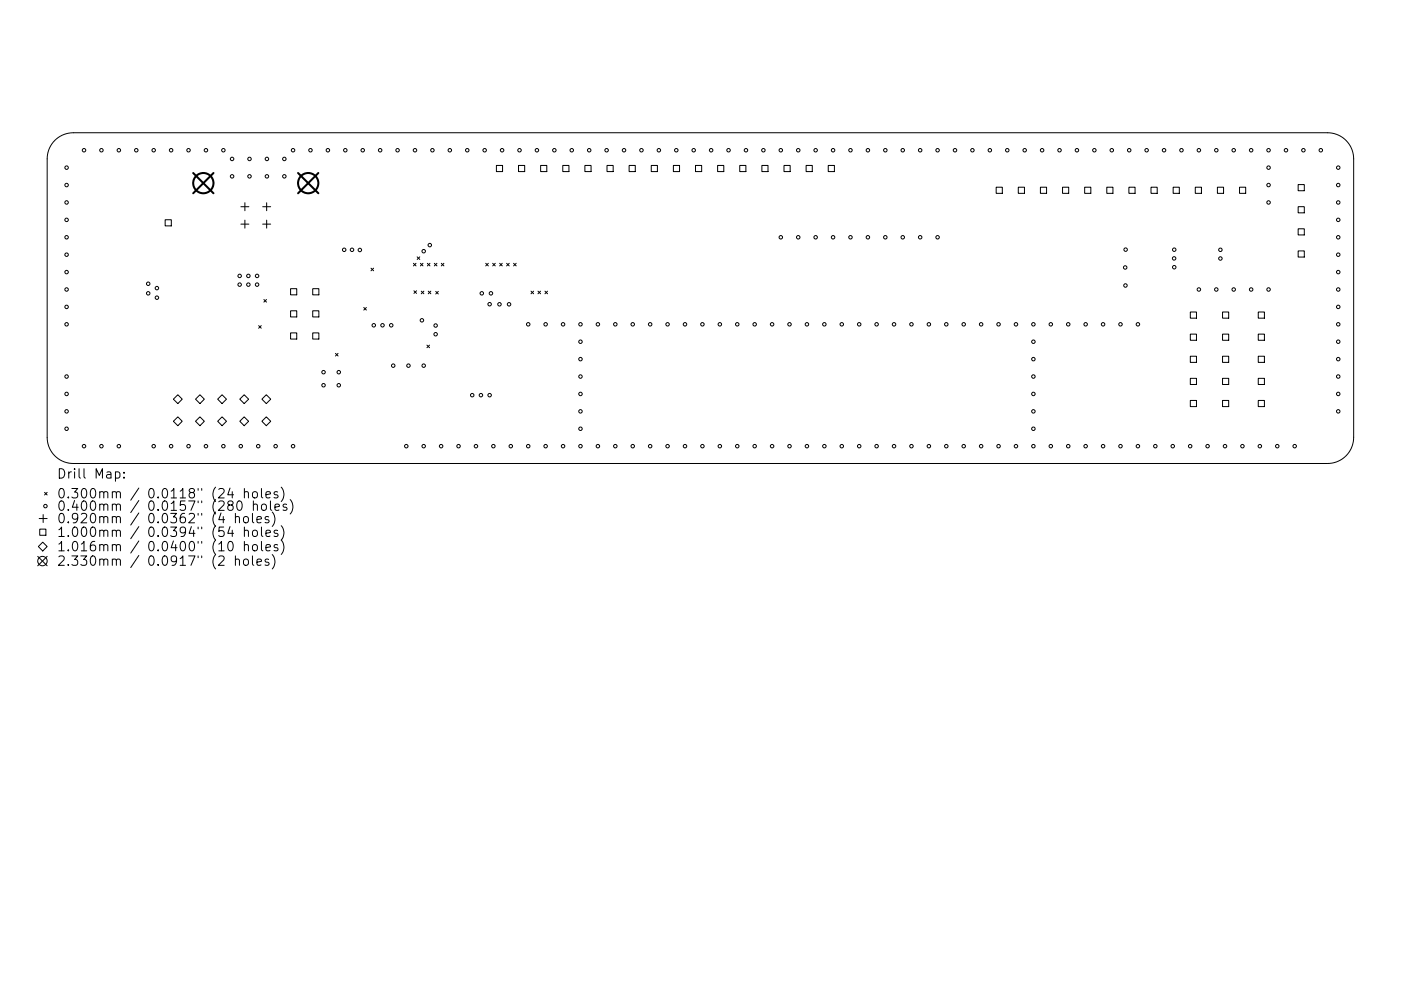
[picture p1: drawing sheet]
<svg xmlns="http://www.w3.org/2000/svg" width="297mm" height="210mm" viewBox="0 0 297 210" stroke-linecap="round" stroke-linejoin="round" font-family="sans-serif">
<defs><g id="words">
<g font-size="2.8">
<text x="12" y="101.5">Drill Map:</text>
<text x="12" y="105.7">0.300mm / 0.0118&quot; (24 holes)</text>
<text x="12" y="108.4">0.400mm / 0.0157&quot; (280 holes)</text>
<text x="12" y="111">0.920mm / 0.0362&quot; (4 holes)</text>
<text x="12" y="113.9">1.000mm / 0.0394&quot; (54 holes)</text>
<text x="12" y="117">1.016mm / 0.0400&quot; (10 holes)</text>
<text x="12" y="120">2.330mm / 0.0917&quot; (2 holes)</text>
</g>
</g></defs>
<g fill="none" stroke="#000" stroke-width=".21">
<path d="M11.6 29.8a5.5 5.5 0 0 1 3.9-1.6h266a5.5 5.5 0 0 1 5.5 5.5v59.1a5.5 5.5 0 0 1-5.5 5.5h-266a5.5 5.5 0 0 1-5.5-5.5v-59.1a5.5 5.5 0 0 1 1.6-3.9zM105.2 35.1h1.4v1.3h-1.4zM109.9 35.1h1.3v1.3h-1.3zM114.6 35.1h1.3v1.3h-1.3zM119.3 35.1h1.3v1.3h-1.3zM124 35.1h1.3v1.3h-1.3zM128.7 35.1h1.3v1.3h-1.3zM133.4 35.1h1.3v1.3h-1.3zM138.1 35.1h1.3v1.3h-1.3zM142.8 35.1h1.3v1.3h-1.3zM147.5 35.1h1.3v1.3h-1.3zM152.2 35.1h1.3v1.3h-1.3z"/>
<path d="M156.8 35.1h1.3v1.3h-1.3zM161.5 35.1h1.3v1.3h-1.3zM166.2 35.1h1.3v1.3h-1.3zM170.9 35.1h1.3v1.3h-1.3zM175.6 35.1h1.3v1.3h-1.3zM211.2 39.7h1.3v1.3h-1.3zM215.9 39.7h1.3v1.3h-1.3zM220.6 39.7h1.3v1.3h-1.3zM225.3 39.7h1.3v1.3h-1.3zM230 39.7h1.3v1.3h-1.3zM234.7 39.7h1.3v1.3h-1.3zM239.4 39.7h1.3v1.3h-1.3z"/>
<path d="M244 39.7h1.3v1.3h-1.3zM248.7 39.7h1.3v1.3h-1.3zM253.4 39.7h1.3v1.3h-1.3zM258.1 39.7h1.3v1.3h-1.3zM262.8 39.7h1.3v1.3h-1.3zM275.2 39.2h1.3v1.3h-1.3zM35 46.6h1.3v1.3h-1.3zM51.1 43.9h1.7M51.1 47.6h1.7M51.9 43v1.7M51.9 46.7v1.7M55.7 43.9h1.7"/>
<path d="M55.7 47.6h1.7M56.5 43v1.7M56.5 46.7v1.7M78.7 56.9l.5 .6M79.2 56.9l-.5 .6M87.7 55.9l.5 .5M88.2 55.9l-.5 .5M88.4 54.5l.6 .6M89 54.5l-.6 .6M89.1 55.9l.6 .5M89.7 55.9l-.6 .5M90.6 55.9l.6 .5"/>
<path d="M91.2 55.9l-.6 .5M92.1 55.9l.5 .5M92.6 55.9l-.5 .5M93.6 55.9l.5 .5M94.1 55.9l-.5 .5M103 55.9l.5 .5M103.5 55.9l-.5 .5M104.5 55.9l.5 .5M105 55.9l-.5 .5M105.9 55.9l.6 .5M106.5 55.9l-.6 .5M107.4 55.9l.6 .5"/>
<path d="M108 55.9l-.6 .5M108.9 55.9l.5 .5M109.4 55.9l-.5 .5M275.2 43.9h1.3v1.3h-1.3zM275.2 48.5h1.3v1.4h-1.3zM275.2 53.2h1.3v1.3h-1.3zM54.8 69.1l.6 .5M55.4 69.1l-.6 .5M55.9 63.5l.6 .6M56.5 63.5l-.6 .6M61.6 61.2h1.3v1.4h-1.3zM61.6 65.9h1.3v1.3h-1.3z"/>
<path d="M61.6 70.6h1.3v1.3h-1.3zM66.3 61.2h1.3v1.4h-1.3zM66.3 65.9h1.3v1.3h-1.3zM66.3 70.6h1.3v1.3h-1.3zM71.1 75l.6 .5M71.7 75l-.6 .5M77.1 65.2l.6 .6M77.7 65.2l-.6 .6M87.8 61.7l.5 .5M88.3 61.7l-.5 .5M89.3 61.8l.6 .5M89.9 61.8l-.6 .5"/>
<path d="M90.5 73.2l.6 .6M90.8 61.8l.5 .5M91.1 73.2l-.6 .6M91.3 61.8l-.5 .5M92.4 61.8l.5 .6M92.9 61.8l-.5 .6M112.6 61.8l.5 .5M113.1 61.8l-.5 .5M114.1 61.8l.5 .5M114.6 61.8l-.5 .5M115.5 61.8l.6 .5M116.1 61.8l-.6 .5"/>
<path d="M252.4 66.2h1.3v1.3h-1.3zM252.4 70.9h1.3v1.3h-1.3zM252.4 75.6h1.3v1.3h-1.3zM259.2 66.2h1.3v1.3h-1.3zM259.2 70.9h1.3v1.3h-1.3zM259.2 75.6h1.3v1.3h-1.3zM266.8 66.2h1.3v1.3h-1.3zM266.8 70.9h1.3v1.3h-1.3zM266.8 75.6h1.3v1.3h-1.3zM36.8 89.4l.9-1 .9 1-.9 .9zM37.7 83.8l.9 .9-.9 .9-.9-.9zM41.5 84.7l.9-.9 .9 .9-.9 .9z"/>
<path d="M41.5 89.4l.9-1 .9 1-.9 .9zM47.1 83.8l.9 .9-.9 .9-1-.9zM47.1 88.4l.9 1-.9 .9-1-.9zM50.8 89.4l1-1 .9 1-.9 .9zM51.8 83.8l.9 .9-.9 .9-1-.9zM55.5 84.7l1-.9 .9 .9-.9 .9zM55.5 89.4l1-1 .9 1-.9 .9zM252.4 80.3h1.3v1.3h-1.3zM252.4 85h1.3v1.3h-1.3zM259.2 80.3h1.3v1.3h-1.3zM259.2 85h1.3v1.3h-1.3zM266.8 80.3h1.3v1.3h-1.3z"/>
<path d="M266.8 85h1.3v1.3h-1.3zM8 118l2 2M8.1 116l1-1 .9 1-.9 .9zM8.3 110h1.7M8.4 112.3h1.3v1.3h-1.3zM9.2 109.2v1.7M9.4 104.5l.6 .5M10 104.5l-.6 .5M10 118l-2 2M24.5 100.2l.6-.1 .3 .4v.6l-.2 .2h-.7M26.3 101.3v.1M26.3 100.2v.2"/>
<path d="M48.6 115l.4-.1a1.25 1.25 0 0 1 0 2h-.2a1.33 1.33 0 0 1-.2-1.9zM48.8 103.5l-.5 1.5h1.2M48.8 111.7l-.5 1.5h1.2M49.9 109.8a.5 .5 0 0 1 .9 .1v1M49.9 118.8a.5 .5 0 0 1 .9 .1v1M49.9 108.9v2M49.9 117.9v2M50.4 106.5l.5-.2a1.25 1.25 0 0 1 0 2l-.4-.1-.2-.3-.1-.9zM51.7 109.8a.54 .54 0 0 1 .6-.2 .54 .54 0 0 1 .4 .4v.5a.54 .54 0 0 1-.6 .4 .54 .54 0 0 1-.5-.4zM51.7 118.8a.54 .54 0 0 1 .6-.2 .54 .54 0 0 1 .4 .4v.6a.54 .54 0 0 1-.6 .4 .54 .54 0 0 1-.5-.4zM51.8 104.5a.5 .5 0 0 1 .9 .1v1M51.8 112.7a.5 .5 0 0 1 .9 .1v1"/>
<path d="M51.8 115.7a.5 .5 0 0 1 .9 .1v1.1M51.8 103.6v2M51.8 111.8v2M51.8 114.9v2M53.5 108.9v1.7l.3 .3M53.5 117.9v1.8l.3 .2M53.6 104.5a.54 .54 0 0 1 .6-.2 .54 .54 0 0 1 .4 .4v.6a.54 .54 0 0 1-.5 .4 .54 .54 0 0 1-.6-.4zM53.6 112.7a.54 .54 0 0 1 .6-.2 .54 .54 0 0 1 .4 .4v.5a.54 .54 0 0 1-.5 .4 .54 .54 0 0 1-.6-.4zM53.6 115.7a.54 .54 0 0 1 .6-.2 .54 .54 0 0 1 .4 .4v.6a.54 .54 0 0 1-.5 .4 .54 .54 0 0 1-.6-.4zM53.7 107.1l.3-.2 .5 .1 .1 1.3M53.7 106.3v2M54.5 110.3l.9-.2-.1-.4-.5-.1-.3 .3 .1 .9h.7"/>
<path d="M54.5 119.3l.9-.2-.1-.4-.5-.1-.3 .3 .1 .9h.7M55.4 103.6v1.8l.3 .2M55.4 111.8v1.7l.3 .3M55.4 114.9v1.7l.3 .3M55.5 107.1l.3-.2 .5 .1 .2 .3v.6a.54 .54 0 0 1-.5 .4 .54 .54 0 0 1-.6-.4zM56.4 105l.9-.2-.1-.4-.5-.1-.3 .3 .1 .9h.7M56.4 113.2l.9-.2-.1-.4-.5-.1-.3 .3 .1 .9h.7M56.4 116.2l.9-.2-.1-.4-.5-.1-.3 .3 .1 1h.7M57 109.7l-.5-.1-.3 .3 .1 .3 .7 .2v.4h-.8M57 118.7l-.5-.1-.3 .3 .1 .3 .7 .2v.4h-.8M57.3 106.3v1.7l.3 .3M57.7 108.6a2.29 2.29 0 0 1 0 3.1"/>
<path d="M57.7 117.7a2.29 2.29 0 0 1 0 3M58.3 107.6l.9-.2-.1-.4-.5-.1-.3 .3 .1 1h.7M58.9 104.4l-.5-.1-.3 .3 .1 .3 .7 .2v.4h-.8M58.9 112.6l-.5-.1-.3 .3 .1 .3 .7 .2v.4h-.8M58.9 115.6l-.5-.1-.3 .3 .1 .3 .7 .2v.5h-.8M59.6 103.4a2.29 2.29 0 0 1 0 3M59.6 111.5a2.29 2.29 0 0 1 0 3.1 2.29 2.29 0 0 1 0 3M60.8 107l-.5-.1-.3 .3 .1 .3 .7 .2v.5h-.8M61.5 106a2.29 2.29 0 0 1 0 3"/>
<circle cx="14.1" cy="39.3" r=".37"/>
<circle cx="14.1" cy="35.6" r=".37"/>
<circle cx="17.8" cy="31.9" r=".37"/>
<circle cx="21.5" cy="31.9" r=".37"/>
<circle cx="25.2" cy="31.9" r=".37"/>
<circle cx="28.9" cy="31.9" r=".37"/>
<circle cx="32.6" cy="31.9" r=".37"/>
<circle cx="36.3" cy="31.9" r=".37"/>
<circle cx="40" cy="31.9" r=".37"/>
<circle cx="43.7" cy="31.9" r=".37"/>
<circle cx="47.4" cy="31.9" r=".37"/>
<circle cx="49.2" cy="33.7" r=".37"/>
<circle cx="49.2" cy="37.4" r=".37"/>
<circle cx="52.9" cy="33.7" r=".37"/>
<circle cx="52.9" cy="37.4" r=".37"/>
<circle cx="56.6" cy="33.7" r=".37"/>
<circle cx="56.6" cy="37.4" r=".37"/>
<circle cx="60.3" cy="33.7" r=".37"/>
<circle cx="60.3" cy="37.4" r=".37"/>
<circle cx="62.1" cy="31.9" r=".37"/>
<circle cx="65.8" cy="31.9" r=".37"/>
<circle cx="69.5" cy="31.9" r=".37"/>
<circle cx="73.2" cy="31.9" r=".37"/>
<circle cx="76.9" cy="31.9" r=".37"/>
<circle cx="80.6" cy="31.9" r=".37"/>
<circle cx="84.3" cy="31.9" r=".37"/>
<circle cx="88" cy="31.9" r=".37"/>
<circle cx="91.7" cy="31.9" r=".37"/>
<circle cx="95.4" cy="31.9" r=".37"/>
<circle cx="99.1" cy="31.9" r=".37"/>
<circle cx="102.8" cy="31.9" r=".37"/>
<circle cx="106.5" cy="31.9" r=".37"/>
<circle cx="110.1" cy="31.9" r=".37"/>
<circle cx="113.8" cy="31.9" r=".37"/>
<circle cx="117.5" cy="31.9" r=".37"/>
<circle cx="121.2" cy="31.9" r=".37"/>
<circle cx="124.9" cy="31.9" r=".37"/>
<circle cx="128.6" cy="31.9" r=".37"/>
<circle cx="132.3" cy="31.9" r=".37"/>
<circle cx="136" cy="31.9" r=".37"/>
<circle cx="139.7" cy="31.9" r=".37"/>
<circle cx="143.4" cy="31.9" r=".37"/>
<circle cx="147.1" cy="31.9" r=".37"/>
<circle cx="150.8" cy="31.9" r=".37"/>
<circle cx="154.5" cy="31.9" r=".37"/>
<circle cx="158.2" cy="31.9" r=".37"/>
<circle cx="161.9" cy="31.9" r=".37"/>
<circle cx="165.5" cy="31.9" r=".37"/>
<circle cx="169.2" cy="31.9" r=".37"/>
<circle cx="172.9" cy="31.9" r=".37"/>
<circle cx="176.6" cy="31.9" r=".37"/>
<circle cx="180.3" cy="31.9" r=".37"/>
<circle cx="184" cy="31.9" r=".37"/>
<circle cx="187.7" cy="31.9" r=".37"/>
<circle cx="191.4" cy="31.9" r=".37"/>
<circle cx="195.1" cy="31.9" r=".37"/>
<circle cx="198.8" cy="31.9" r=".37"/>
<circle cx="202.5" cy="31.9" r=".37"/>
<circle cx="206.2" cy="31.9" r=".37"/>
<circle cx="209.9" cy="31.9" r=".37"/>
<circle cx="213.6" cy="31.9" r=".37"/>
<circle cx="217.3" cy="31.9" r=".37"/>
<circle cx="220.9" cy="31.9" r=".37"/>
<circle cx="224.6" cy="31.9" r=".37"/>
<circle cx="228.3" cy="31.9" r=".37"/>
<circle cx="232" cy="31.9" r=".37"/>
<circle cx="235.7" cy="31.9" r=".37"/>
<circle cx="239.4" cy="31.9" r=".37"/>
<circle cx="243.1" cy="31.9" r=".37"/>
<circle cx="246.8" cy="31.9" r=".37"/>
<circle cx="250.5" cy="31.9" r=".37"/>
<circle cx="254.2" cy="31.9" r=".37"/>
<circle cx="257.9" cy="31.9" r=".37"/>
<circle cx="261.6" cy="31.9" r=".37"/>
<circle cx="265.3" cy="31.9" r=".37"/>
<circle cx="269" cy="39.3" r=".37"/>
<circle cx="269" cy="31.9" r=".37"/>
<circle cx="269" cy="35.6" r=".37"/>
<circle cx="272.7" cy="31.9" r=".37"/>
<circle cx="276.3" cy="31.9" r=".37"/>
<circle cx="280" cy="31.9" r=".37"/>
<circle cx="283.7" cy="39.3" r=".37"/>
<circle cx="283.7" cy="35.6" r=".37"/>
<circle cx="14.1" cy="43" r=".37"/>
<circle cx="14.1" cy="54" r=".37"/>
<circle cx="14.1" cy="50.3" r=".37"/>
<circle cx="14.1" cy="57.7" r=".37"/>
<circle cx="14.1" cy="46.6" r=".37"/>
<circle cx="50.8" cy="58.5" r=".37"/>
<circle cx="52.7" cy="58.5" r=".37"/>
<circle cx="54.5" cy="58.5" r=".37"/>
<circle cx="73" cy="53" r=".37"/>
<circle cx="74.6" cy="53" r=".37"/>
<circle cx="76.3" cy="53" r=".37"/>
<circle cx="89.8" cy="53.3" r=".37"/>
<circle cx="91.1" cy="52" r=".37"/>
<circle cx="165.5" cy="50.3" r=".37"/>
<circle cx="169.2" cy="50.3" r=".37"/>
<circle cx="172.9" cy="50.3" r=".37"/>
<circle cx="176.6" cy="50.3" r=".37"/>
<circle cx="180.3" cy="50.3" r=".37"/>
<circle cx="184" cy="50.3" r=".37"/>
<circle cx="187.7" cy="50.3" r=".37"/>
<circle cx="191.4" cy="50.3" r=".37"/>
<circle cx="195.1" cy="50.3" r=".37"/>
<circle cx="198.8" cy="50.3" r=".37"/>
<circle cx="238.6" cy="56.8" r=".37"/>
<circle cx="238.7" cy="53" r=".37"/>
<circle cx="248.9" cy="54.8" r=".37"/>
<circle cx="249" cy="56.7" r=".37"/>
<circle cx="249" cy="53" r=".37"/>
<circle cx="258.7" cy="54.8" r=".37"/>
<circle cx="258.7" cy="53" r=".37"/>
<circle cx="269" cy="43" r=".37"/>
<circle cx="283.7" cy="43" r=".37"/>
<circle cx="283.7" cy="54" r=".37"/>
<circle cx="283.7" cy="50.3" r=".37"/>
<circle cx="283.7" cy="57.7" r=".37"/>
<circle cx="283.7" cy="46.6" r=".37"/>
<circle cx="14.1" cy="65.1" r=".37"/>
<circle cx="14.1" cy="79.9" r=".37"/>
<circle cx="14.1" cy="61.4" r=".37"/>
<circle cx="14.1" cy="68.8" r=".37"/>
<circle cx="31.4" cy="60.2" r=".37"/>
<circle cx="31.4" cy="62.2" r=".37"/>
<circle cx="33.3" cy="61.1" r=".37"/>
<circle cx="33.3" cy="63.2" r=".37"/>
<circle cx="50.8" cy="60.4" r=".37"/>
<circle cx="52.7" cy="60.4" r=".37"/>
<circle cx="54.5" cy="60.4" r=".37"/>
<circle cx="68.6" cy="79" r=".37"/>
<circle cx="71.8" cy="79" r=".37"/>
<circle cx="79.3" cy="69" r=".37"/>
<circle cx="81.1" cy="69" r=".37"/>
<circle cx="82.9" cy="69" r=".37"/>
<circle cx="83.4" cy="77.6" r=".37"/>
<circle cx="86.6" cy="77.6" r=".37"/>
<circle cx="89.5" cy="68" r=".37"/>
<circle cx="89.8" cy="77.6" r=".37"/>
<circle cx="92.4" cy="70.9" r=".37"/>
<circle cx="92.4" cy="69.1" r=".37"/>
<circle cx="102.1" cy="62.2" r=".37"/>
<circle cx="103.8" cy="64.5" r=".37"/>
<circle cx="104.1" cy="62.2" r=".37"/>
<circle cx="105.9" cy="64.6" r=".37"/>
<circle cx="107.9" cy="64.6" r=".37"/>
<circle cx="112" cy="68.8" r=".37"/>
<circle cx="115.7" cy="68.8" r=".37"/>
<circle cx="119.4" cy="68.8" r=".37"/>
<circle cx="123.1" cy="76.2" r=".37"/>
<circle cx="123.1" cy="79.9" r=".37"/>
<circle cx="123.1" cy="68.8" r=".37"/>
<circle cx="123.1" cy="72.5" r=".37"/>
<circle cx="126.8" cy="68.8" r=".37"/>
<circle cx="130.5" cy="68.8" r=".37"/>
<circle cx="134.2" cy="68.8" r=".37"/>
<circle cx="137.8" cy="68.8" r=".37"/>
<circle cx="141.5" cy="68.8" r=".37"/>
<circle cx="145.2" cy="68.8" r=".37"/>
<circle cx="148.9" cy="68.8" r=".37"/>
<circle cx="152.6" cy="68.8" r=".37"/>
<circle cx="156.3" cy="68.8" r=".37"/>
<circle cx="160" cy="68.8" r=".37"/>
<circle cx="163.7" cy="68.8" r=".37"/>
<circle cx="167.4" cy="68.8" r=".37"/>
<circle cx="171.1" cy="68.8" r=".37"/>
<circle cx="174.8" cy="68.8" r=".37"/>
<circle cx="178.5" cy="68.8" r=".37"/>
<circle cx="182.2" cy="68.8" r=".37"/>
<circle cx="185.9" cy="68.8" r=".37"/>
<circle cx="189.6" cy="68.8" r=".37"/>
<circle cx="193.2" cy="68.8" r=".37"/>
<circle cx="196.9" cy="68.8" r=".37"/>
<circle cx="200.6" cy="68.8" r=".37"/>
<circle cx="204.3" cy="68.8" r=".37"/>
<circle cx="208" cy="68.8" r=".37"/>
<circle cx="211.7" cy="68.8" r=".37"/>
<circle cx="215.4" cy="68.8" r=".37"/>
<circle cx="219.1" cy="76.2" r=".37"/>
<circle cx="219.1" cy="79.9" r=".37"/>
<circle cx="219.1" cy="68.8" r=".37"/>
<circle cx="219.1" cy="72.5" r=".37"/>
<circle cx="222.8" cy="68.8" r=".37"/>
<circle cx="226.5" cy="68.8" r=".37"/>
<circle cx="230.2" cy="68.8" r=".37"/>
<circle cx="233.9" cy="68.8" r=".37"/>
<circle cx="237.6" cy="68.8" r=".37"/>
<circle cx="238.6" cy="60.6" r=".37"/>
<circle cx="241.3" cy="68.8" r=".37"/>
<circle cx="254.2" cy="61.4" r=".37"/>
<circle cx="257.9" cy="61.4" r=".37"/>
<circle cx="261.6" cy="61.4" r=".37"/>
<circle cx="265.3" cy="61.4" r=".37"/>
<circle cx="269" cy="61.4" r=".37"/>
<circle cx="283.7" cy="76.2" r=".37"/>
<circle cx="283.7" cy="65.1" r=".37"/>
<circle cx="283.7" cy="79.9" r=".37"/>
<circle cx="283.7" cy="61.4" r=".37"/>
<circle cx="283.7" cy="68.8" r=".37"/>
<circle cx="283.7" cy="72.5" r=".37"/>
<circle cx="14.1" cy="91" r=".37"/>
<circle cx="14.1" cy="87.3" r=".37"/>
<circle cx="14.1" cy="83.6" r=".37"/>
<circle cx="17.8" cy="94.7" r=".37"/>
<circle cx="21.5" cy="94.7" r=".37"/>
<circle cx="25.2" cy="94.7" r=".37"/>
<circle cx="32.6" cy="94.7" r=".37"/>
<circle cx="36.3" cy="94.7" r=".37"/>
<circle cx="40" cy="94.7" r=".37"/>
<circle cx="43.7" cy="94.7" r=".37"/>
<circle cx="47.4" cy="94.7" r=".37"/>
<circle cx="51.1" cy="94.7" r=".37"/>
<circle cx="54.7" cy="94.7" r=".37"/>
<circle cx="58.4" cy="94.7" r=".37"/>
<circle cx="62.1" cy="94.7" r=".37"/>
<circle cx="68.6" cy="81.7" r=".37"/>
<circle cx="71.8" cy="81.7" r=".37"/>
<circle cx="86.1" cy="94.7" r=".37"/>
<circle cx="89.8" cy="94.7" r=".37"/>
<circle cx="93.5" cy="94.7" r=".37"/>
<circle cx="97.2" cy="94.7" r=".37"/>
<circle cx="100.1" cy="83.8" r=".37"/>
<circle cx="100.9" cy="94.7" r=".37"/>
<circle cx="102" cy="83.8" r=".37"/>
<circle cx="103.8" cy="83.8" r=".37"/>
<circle cx="104.6" cy="94.7" r=".37"/>
<circle cx="108.3" cy="94.7" r=".37"/>
<circle cx="112" cy="94.7" r=".37"/>
<circle cx="115.7" cy="94.7" r=".37"/>
<circle cx="119.4" cy="94.7" r=".37"/>
<circle cx="123.1" cy="91" r=".37"/>
<circle cx="123.1" cy="87.3" r=".37"/>
<circle cx="123.1" cy="94.7" r=".37"/>
<circle cx="123.1" cy="83.6" r=".37"/>
<circle cx="126.8" cy="94.7" r=".37"/>
<circle cx="130.5" cy="94.7" r=".37"/>
<circle cx="134.2" cy="94.7" r=".37"/>
<circle cx="137.8" cy="94.7" r=".37"/>
<circle cx="141.5" cy="94.7" r=".37"/>
<circle cx="145.2" cy="94.7" r=".37"/>
<circle cx="148.9" cy="94.7" r=".37"/>
<circle cx="152.6" cy="94.7" r=".37"/>
<circle cx="156.3" cy="94.7" r=".37"/>
<circle cx="160" cy="94.7" r=".37"/>
<circle cx="163.7" cy="94.7" r=".37"/>
<circle cx="167.4" cy="94.7" r=".37"/>
<circle cx="171.1" cy="94.7" r=".37"/>
<circle cx="174.8" cy="94.7" r=".37"/>
<circle cx="178.5" cy="94.7" r=".37"/>
<circle cx="182.2" cy="94.7" r=".37"/>
<circle cx="185.9" cy="94.7" r=".37"/>
<circle cx="189.6" cy="94.7" r=".37"/>
<circle cx="193.2" cy="94.7" r=".37"/>
<circle cx="196.9" cy="94.7" r=".37"/>
<circle cx="200.6" cy="94.7" r=".37"/>
<circle cx="204.3" cy="94.7" r=".37"/>
<circle cx="208" cy="94.7" r=".37"/>
<circle cx="211.7" cy="94.7" r=".37"/>
<circle cx="215.4" cy="94.7" r=".37"/>
<circle cx="219.1" cy="91" r=".37"/>
<circle cx="219.1" cy="87.3" r=".37"/>
<circle cx="219.1" cy="94.7" r=".37"/>
<circle cx="219.1" cy="83.6" r=".37"/>
<circle cx="222.8" cy="94.7" r=".37"/>
<circle cx="226.5" cy="94.7" r=".37"/>
<circle cx="230.2" cy="94.7" r=".37"/>
<circle cx="233.9" cy="94.7" r=".37"/>
<circle cx="237.6" cy="94.7" r=".37"/>
<circle cx="241.3" cy="94.7" r=".37"/>
<circle cx="245" cy="94.7" r=".37"/>
<circle cx="248.6" cy="94.7" r=".37"/>
<circle cx="252.3" cy="94.7" r=".37"/>
<circle cx="256" cy="94.7" r=".37"/>
<circle cx="259.7" cy="94.7" r=".37"/>
<circle cx="263.4" cy="94.7" r=".37"/>
<circle cx="267.1" cy="94.7" r=".37"/>
<circle cx="270.8" cy="94.7" r=".37"/>
<circle cx="274.5" cy="94.7" r=".37"/>
<circle cx="283.7" cy="87.3" r=".37"/>
<circle cx="283.7" cy="83.6" r=".37"/>
<circle cx="9" cy="119" r="1"/>
<circle cx="9.6" cy="107.4" r=".37"/>
</g>
<g fill="none" stroke="#000" stroke-width=".43">
<path d="M41 36.7l4.3 4.3M45.3 36.7l-4.3 4.3M63.2 36.7l4.3 4.3M67.5 36.7l-4.3 4.3"/>
<circle cx="43.1" cy="38.9" r="2.15"/>
<circle cx="65.3" cy="38.9" r="2.15"/>
</g>
<use href="#words"/>
</svg>
